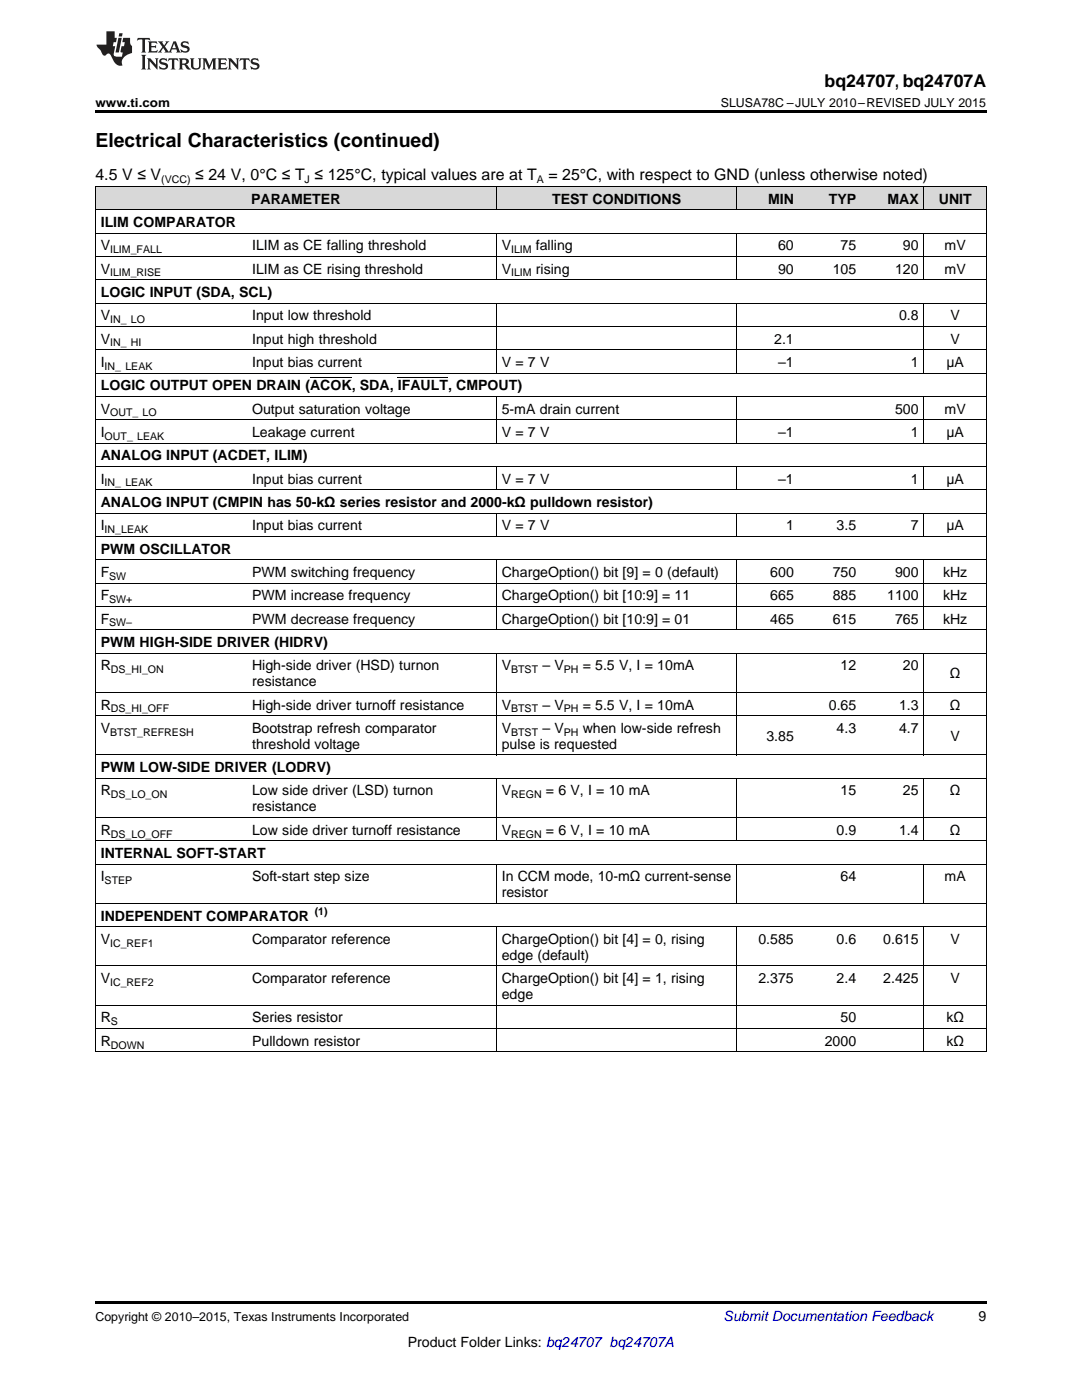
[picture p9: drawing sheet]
<svg xmlns="http://www.w3.org/2000/svg" width="216mm" height="279mm" viewBox="0 0 216 279" stroke-linecap="round" stroke-linejoin="round" font-family="sans-serif">
<defs><g id="words">
<text font-size="3.9" x="19" y="29.3">Electrical Characteristics (continued)</text>
<text font-size="3.5" x="164.5" y="17.3">bq24707, bq24707A</text>
<g font-size="3.2">
<text x="19" y="36">4.5 V ≤ V</text>
<text x="38.9" y="36">≤ 24 V, 0°C ≤ T ≤ 125°C, typical values are at T</text>
<text x="109.4" y="36">= 25°C, with respect to GND (unless otherwise noted)</text>
</g>
<g font-size="2.8">
<text x="50.1" y="40.6">PARAMETER</text>
<text x="110.2" y="40.6">TEST CONDITIONS</text>
<text x="153.2" y="40.6">MIN</text>
<text x="165.4" y="40.6">TYP</text>
<text x="177.1" y="40.6">MAX</text>
<text x="187.3" y="40.6">UNIT</text>
<text x="20.1" y="45.3">ILIM COMPARATOR</text>
<text x="20.1" y="50">V</text>
<text x="50.3" y="50">ILIM as CE falling threshold</text>
<text x="100.1" y="50">V</text>
<text x="106.9" y="50">falling</text>
<text x="155.3" y="50">60</text>
<text x="167.7" y="50">75</text>
<text x="180.2" y="50">90</text>
<text x="188.5" y="50">mV</text>
<text x="20.1" y="54.6">V</text>
<text x="20.1" y="59.3">LOGIC INPUT (SDA, SCL)</text>
<text x="50.3" y="54.6">ILIM as CE rising threshold</text>
<text x="100.1" y="54.6">V</text>
<text x="106.9" y="54.6">rising</text>
<text x="155.3" y="54.6">90</text>
<text x="166.2" y="54.6">105</text>
<text x="178.6" y="54.6">120</text>
<text x="188.5" y="54.6">mV</text>
<text x="20.1" y="63.9">V</text>
<text x="50.3" y="63.9">Input low threshold</text>
<text x="179.4" y="63.9">0.8</text>
<text x="189.7" y="63.9">V</text>
<text x="20.1" y="68.6">V</text>
<text x="50.3" y="68.6">Input high threshold</text>
<text x="154.5" y="68.6">2.1</text>
<text x="189.7" y="68.6">V</text>
<text x="20.1" y="73.2">I</text>
<text x="20.1" y="77.9">LOGIC OUTPUT OPEN DRAIN (ACOK, SDA, IFAULT, CMPOUT)</text>
<text x="50.3" y="73.2">Input bias current</text>
<text x="100.1" y="73.2">V = 7 V</text>
<text x="155.3" y="73.2">–1</text>
<text x="181.8" y="73.2">1</text>
<text x="188.8" y="73.2">μA</text>
<text x="20.1" y="82.5">V</text>
<text x="50.3" y="82.5">Output saturation voltage</text>
<text x="100.1" y="82.5">5-mA drain current</text>
<text x="178.6" y="82.5">500</text>
<text x="188.5" y="82.5">mV</text>
<text x="20.1" y="87.2">I</text>
<text x="50.3" y="87.2">Leakage current</text>
<text x="100.1" y="87.2">V = 7 V</text>
<text x="155.3" y="87.2">–1</text>
<text x="181.8" y="87.2">1</text>
<text x="188.8" y="87.2">μA</text>
<text x="20.1" y="91.9">ANALOG INPUT (ACDET, ILIM)</text>
<text x="20.1" y="96.5">I</text>
<text x="20.1" y="101.2">ANALOG INPUT (CMPIN has 50-kΩ series resistor and 2000-kΩ pulldown resistor)</text>
<text x="50.3" y="96.5">Input bias current</text>
<text x="100.1" y="96.5">V = 7 V</text>
<text x="155.3" y="96.5">–1</text>
<text x="181.8" y="96.5">1</text>
<text x="188.8" y="96.5">μA</text>
<text x="20.1" y="105.8">I</text>
<text x="50.3" y="105.8">Input bias current</text>
<text x="100.1" y="105.8">V = 7 V</text>
<text x="156.8" y="105.8">1</text>
<text x="166.9" y="105.8">3.5</text>
<text x="181.8" y="105.8">7</text>
<text x="188.8" y="105.8">μA</text>
<text x="20.1" y="110.5">PWM OSCILLATOR</text>
<text x="20.1" y="115.1">F</text>
<text x="20.1" y="119.8">F</text>
<text x="50.3" y="115.1">PWM switching frequency</text>
<text x="50.3" y="119.8">PWM increase frequency</text>
<text x="100.1" y="115.1">ChargeOption() bit [9] = 0 (default)</text>
<text x="100.1" y="119.8">ChargeOption() bit [10:9] = 11</text>
<text x="153.7" y="115.1">600</text>
<text x="153.7" y="119.8">665</text>
<text x="166.2" y="115.1">750</text>
<text x="166.2" y="119.8">885</text>
<text x="177" y="119.8">1100</text>
<text x="178.6" y="115.1">900</text>
<text x="188.2" y="115.1">kHz</text>
<text x="188.2" y="119.8">kHz</text>
<text x="20.1" y="124.5">F</text>
<text x="50.3" y="124.5">PWM decrease frequency</text>
<text x="100.1" y="124.5">ChargeOption() bit [10:9] = 01</text>
<text x="153.7" y="124.5">465</text>
<text x="166.2" y="124.5">615</text>
<text x="178.6" y="124.5">765</text>
<text x="188.2" y="124.5">kHz</text>
<text x="20.1" y="129.1">PWM HIGH-SIDE DRIVER (HIDRV)</text>
<text x="20.1" y="133.8">R</text>
<text x="50.3" y="133.8">High-side driver (HSD) turnon</text>
<text x="50.3" y="136.9">resistance</text>
<text x="100.1" y="133.8">V</text>
<text x="108.2" y="133.8">– V</text>
<text x="116.3" y="133.8">= 5.5 V, I = 10mA</text>
<text x="167.7" y="133.8">12</text>
<text x="180.2" y="133.8">20</text>
<text x="189.5" y="135.4">Ω</text>
<text x="20.1" y="141.6">R</text>
<text x="50.3" y="141.6">High-side driver turnoff resistance</text>
<text x="100.1" y="141.6">V</text>
<text x="108.2" y="141.6">– V</text>
<text x="116.3" y="141.6">= 5.5 V, I = 10mA</text>
<text x="165.4" y="141.6">0.65</text>
<text x="179.4" y="141.6">1.3</text>
<text x="189.5" y="141.6">Ω</text>
<text x="20.1" y="146.3">V</text>
<text x="50.3" y="146.3">Bootstrap refresh comparator</text>
<text x="50.3" y="149.4">threshold voltage</text>
<text x="100.1" y="146.3">V</text>
<text x="100.1" y="149.4">pulse is requested</text>
<text x="108.2" y="146.3">– V</text>
<text x="116.3" y="146.3">when low-side refresh</text>
<text x="152.9" y="147.8">3.85</text>
<text x="166.9" y="146.3">4.3</text>
<text x="179.4" y="146.3">4.7</text>
<text x="189.7" y="147.8">V</text>
<text x="20.1" y="154.1">PWM LOW-SIDE DRIVER (LODRV)</text>
<text x="20.1" y="158.8">R</text>
<text x="50.3" y="158.8">Low side driver (LSD) turnon</text>
<text x="50.3" y="161.9">resistance</text>
<text x="100.1" y="158.8">V</text>
<text x="108.9" y="158.8">= 6 V, I = 10 mA</text>
<text x="167.7" y="158.8">15</text>
<text x="180.2" y="158.8">25</text>
<text x="189.5" y="158.8">Ω</text>
<text x="20.1" y="166.6">R</text>
<text x="50.3" y="166.6">Low side driver turnoff resistance</text>
<text x="100.1" y="166.6">V</text>
<text x="108.9" y="166.6">= 6 V, I = 10 mA</text>
<text x="166.9" y="166.6">0.9</text>
<text x="179.4" y="166.6">1.4</text>
<text x="189.5" y="166.6">Ω</text>
<text x="20.1" y="171.2">INTERNAL SOFT-START</text>
<text x="20.1" y="175.9">I</text>
<text x="50.3" y="175.9">Soft-start step size</text>
<text x="100.1" y="175.9">In CCM mode, 10-mΩ current-sense</text>
<text x="100.1" y="179.1">resistor</text>
<text x="167.7" y="175.9">64</text>
<text x="188.5" y="175.9">mA</text>
<text x="20.1" y="183.7">INDEPENDENT COMPARATOR</text>
<text x="20.1" y="188.4">V</text>
<text x="50.3" y="188.4">Comparator reference</text>
<text x="100.1" y="188.4">ChargeOption() bit [4] = 0, rising</text>
<text x="100.1" y="191.6">edge (default)</text>
<text x="151.3" y="188.4">0.585</text>
<text x="166.9" y="188.4">0.6</text>
<text x="176.2" y="188.4">0.615</text>
<text x="189.7" y="188.4">V</text>
<text x="20.1" y="196.2">V</text>
<text x="50.3" y="196.2">Comparator reference</text>
<text x="100.1" y="196.2">ChargeOption() bit [4] = 1, rising</text>
<text x="151.3" y="196.2">2.375</text>
<text x="166.9" y="196.2">2.4</text>
<text x="176.2" y="196.2">2.425</text>
<text x="189.7" y="196.2">V</text>
<text x="100.1" y="199.4">edge</text>
<text x="20.1" y="204">R</text>
<text x="20.1" y="208.7">R</text>
<text x="50.3" y="204">Series resistor</text>
<text x="50.3" y="208.7">Pulldown resistor</text>
<text x="164.6" y="208.7">2000</text>
<text x="167.7" y="204">50</text>
<text x="188.8" y="204">kΩ</text>
<text x="188.8" y="208.7">kΩ</text>
<text x="195.3" y="263.6">9</text>
<text x="81.4" y="268.9">Product Folder Links: bq24707 bq24707A</text>
</g>
<text font-size="2.8" fill="#0000c8" x="144.4" y="263.6">Submit Documentation Feedback</text>
<g font-size="2.5">
<text x="19" y="21.4">www.ti.com</text>
<text x="143.8" y="21.4">SLUSA78C –JULY 2010–REVISED JULY 2015</text>
<text x="19" y="263.6">Copyright © 2010–2015, Texas Instruments Incorporated</text>
</g>
<g font-size="2.1">
<text x="32.2" y="36.6">(VCC)</text>
<text x="60.8" y="36.6">J</text>
<text x="107.1" y="36.6">A</text>
<text x="22" y="50.5">ILIM_FALL</text>
<text x="102" y="50.5">ILIM</text>
<text x="22" y="55.2">ILIM_RISE</text>
<text x="102" y="55.2">ILIM</text>
<text x="22" y="64.5">IN_ LO</text>
<text x="22" y="69.1">IN_ HI</text>
<text x="20.9" y="73.8">IN_ LEAK</text>
<text x="22" y="83.1">OUT_ LO</text>
<text x="20.9" y="87.8">OUT_ LEAK</text>
<text x="20.9" y="97.1">IN_ LEAK</text>
<text x="20.9" y="106.4">IN_LEAK</text>
<text x="21.8" y="115.7">SW</text>
<text x="21.8" y="120.4">SW+</text>
<text x="21.8" y="125">SW–</text>
<text x="22.1" y="134.3">DS_HI_ON</text>
<text x="102" y="134.3">BTST</text>
<text x="112.5" y="134.3">PH</text>
<text x="22.1" y="142.2">DS_HI_OFF</text>
<text x="102" y="142.2">BTST</text>
<text x="112.5" y="142.2">PH</text>
<text x="22" y="146.8">BTST_REFRESH</text>
<text x="102" y="146.8">BTST</text>
<text x="112.5" y="146.8">PH</text>
<text x="22.1" y="159.3">DS_LO_ON</text>
<text x="102" y="159.3">REGN</text>
<text x="22.1" y="167.1">DS_LO_OFF</text>
<text x="102" y="167.1">REGN</text>
<text x="20.9" y="176.5">STEP</text>
<text x="62.8" y="182.6">(1)</text>
<text x="22" y="188.9">IC_REF1</text>
<text x="22" y="196.8">IC_REF2</text>
<text x="22.1" y="204.6">S</text>
<text x="22.1" y="209.3">DOWN</text>
</g>
</g></defs>
<g fill="#d8d8d8">
<path d="M19 37.3h30.2v4.6h-30.2z"/>
<path d="M49.2 37.3h49.9v4.6h-49.9z"/>
<path d="M99.1 37.3h47.9v4.6h-47.9z"/>
<path d="M147 37.3h12.5v4.6h-12.5z"/>
<path d="M159.5 37.3h12.4v4.6h-12.4z"/>
<path d="M171.9 37.3h12.5v4.6h-12.5z"/>
<path d="M184.4 37.3h12.4v4.6h-12.4z"/>
</g>
<path d="M19 22h177.8v.5h-177.8zM19 259.7h177.8v.5h-177.8z" fill="#000"/>
<g fill="none" stroke="#000" stroke-width=".2">
<path d="M19 37.2h177.8v172.8M19.1 37.2v172.8M99 37.2v4.7M147 37.2v4.7M184.3 37.2v4.7M19 55.8h177.8M19 51.2h177.8M19 46.5h177.8M19 41.9h177.8M99 46.6v9.3M147 46.6v9.3M184.3 46.6v9.3"/>
<path d="M19 79.1h177.8M19 74.5h177.8M19 69.8h177.8M19 65.1h177.8M19 60.5h177.8M99 60.5v14M99 79.2v9.3M147 60.5v14M147 79.2v9.3M184.3 60.5v14M184.3 79.2v9.3M19 97.7h177.8"/>
<path d="M19 93.1h177.8M19 88.4h177.8M19 83.8h177.8M99 93.1v4.7M147 93.1v4.7M184.3 93.1v4.7M19 116.4h177.8M19 111.7h177.8M19 107.1h177.8M19 102.4h177.8M99 102.4v4.7M99 111.8v13.9"/>
<path d="M147 102.4v4.7M147 111.8v13.9M184.3 102.4v4.7M184.3 111.8v13.9M19 138.2h177.8M19 130.3h177.8M19 125.7h177.8M19 121h177.8M99 130.4v20.3M147 130.4v20.3M184.3 130.4v20.3M19 155.3h177.8"/>
<path d="M19 150.7h177.8M19 142.8h177.8M99 155.4v12.5M147 155.4v12.5M184.3 155.4v12.5M19 172.5h177.8M19 167.8h177.8M19 163.1h177.8M99 172.5v7.8M147 172.5v7.8M184.3 172.5v7.8M19 192.8h177.8"/>
<path d="M19 184.9h177.8M19 180.3h177.8M99 185v25M147 185v25M184.3 185v25M19 209.9h177.8M19 205.3h177.8M19 200.6h177.8"/>
</g>
<g fill="#231f20">
<path d="M27.5 7.6l-.1 .5 .4-.2h.6v.1v2.1l-.2 .4h1l-.3-.4v-2.1l.1-.1h.5l.5 .2-.2-.5zM29.5 8.3l.2 .3v1.5l-.2 .4h1.8l.2-.6a1.04 1.04 0 0 1-1.3 .2v-.7h.6l.3 .2v-.6l-.3 .2h-.6v-.6l.8-.1 .4 .3-.2-.5zM31.5 8.3l.9 1.1-.9 1.1h.8l-.2-.2 .5-.7 .4 .7-.2 .2h1.5l-.1-.2 .1-.4h.9l.1 .4-.2 .2h1l-.3-.3-.7-1.9h-.5l-.9 2-.8-1 .9-1h-.8l.1 .3-.3 .5-.4-.6 .2-.2zM34.7 8.6l.4 1h-.7zM36.3 8.4a.63 .63 0 0 0-.2 .7 .63 .63 0 0 0 .6 .4l.6 .2 .1 .2a.75 .75 0 0 1-.7 .4 .75 .75 0 0 1-.6-.5l.1 .7 .1-.1a1.11 1.11 0 0 0 1.5-.6 1.13 1.13 0 0 0-1.2-.8l-.1-.4a1.04 1.04 0 0 1 1.2 .2l-.2-.5-.1 .1-.5-.2zM28.2 10.9l.2 .4v2.2l-.2 .4h1l-.3-.4v-2.2l.3-.4zM29.3 11.6l.3 .4v1.5l-.3 .4h.8l-.2-.4v-1.3l1.5 1.7v-1.9l.2-.4h-.7l.2 .4v.9l-1.1-1.3zM32 11.8a.62 .62 0 0 0-.2 .7 .62 .62 0 0 0 .6 .4l.6 .1 .1 .3a.76 .76 0 0 1-.7 .3 .76 .76 0 0 1-.6-.4l.1 .7 .1-.1a1.11 1.11 0 0 0 1.5-.6 1.13 1.13 0 0 0-1.2-.8l-.1-.4a1.04 1.04 0 0 1 1.2 .2l-.2-.6-.1 .1-.5-.1zM33.7 11.6l-.2 .6a.61 .61 0 0 1 .8-.3v1.6l-.2 .4h.9l-.2-.4v-1.6a.63 .63 0 0 1 .8 .3l-.2-.6zM35.6 11.6l.3 .4v1.5l-.3 .4h1l-.2-.2v-.8l.5 .2a.76 .76 0 0 0 1.2 .7l-1-1a.58 .58 0 0 0 .6-.5 .58 .58 0 0 0-.5-.6zM36.4 11.9h.1a.45 .45 0 0 1 .5 .1 .45 .45 0 0 1 .1 .5l-.7 .2zM37.9 11.6l.2 .2a2.17 2.17 0 0 0 .3 1.9 .99 .99 0 0 0 1.6-.6v-1.1l.2-.4h-.7l.2 .2a1.92 1.92 0 0 1-.2 1.8 .6 .6 0 0 1-.9-.5v-1.1l.2-.4zM40.4 11.6l.2 .4v1.5l-.2 .4h.7l-.2-.4v-1.4l.8 1.8 .8-1.8v1.4l-.2 .4h.9l-.2-.4v-1.5l.2-.4h-.8l-.6 1.5-.6-1.5zM43.4 11.6l.2 .4v1.5l-.2 .4h1.8l.2-.6a1.04 1.04 0 0 1-1.3 .1v-.6h.5l.4 .2v-.6l-.4 .2h-.5v-.7h.8l.3 .3-.1-.6zM45.5 11.6l.2 .4v1.5l-.2 .4h.7l-.2-.4v-1.3l1.5 1.7v-1.9l.2-.4h-.7l.2 .4v.9l-1.1-1.3zM47.9 11.6l-.1 .6a.61 .61 0 0 1 .8-.3v1.6l-.3 .4h1l-.3-.4 .1-1.6a.63 .63 0 0 1 .7 .3l-.1-.6zM50.2 11.8a.62 .62 0 0 0-.2 .7 .62 .62 0 0 0 .6 .4l.6 .1 .2 .3a.76 .76 0 0 1-.8 .3 .76 .76 0 0 1-.6-.4l.1 .7 .2-.1a1.11 1.11 0 0 0 1.5-.6 1.13 1.13 0 0 0-1.3-.8l-.1-.4a1.04 1.04 0 0 1 1.2 .2l-.1-.6-.2 .1-.5-.1z"/>
<path d="M21.2 6.3v2.6h-1.9l.1 .4 .7 .9a.91 .91 0 0 0 1 .8 .56 .56 0 0 1 .5-.3 .56 .56 0 0 1 .5 .3l.4 .8a1.53 1.53 0 0 0 1.9 1.2 1.54 1.54 0 0 1 1-2.1l.9-.3v-1.4a1.52 1.52 0 0 1-.3-1.6h-1.4l-.2 .8h.5l-.2 .8h-.4l-.2 1v.2l.4 .1-.2 .8a1.93 1.93 0 0 1-1.6-.3l.3-1.8h-.5l.2-.8h.4l.2-.8h-.4v-1.3zM23.6 7.6l-.6 2.9h.7l.6-2.9zM23.8 6.6l-.1 .7h.6l.2-.7z"/>
</g>
<path d="M61.9 75.4h8.3M79.4 75.4h10" fill="none" stroke="#000" stroke-width=".2"/>
<use href="#words"/>
</svg>
